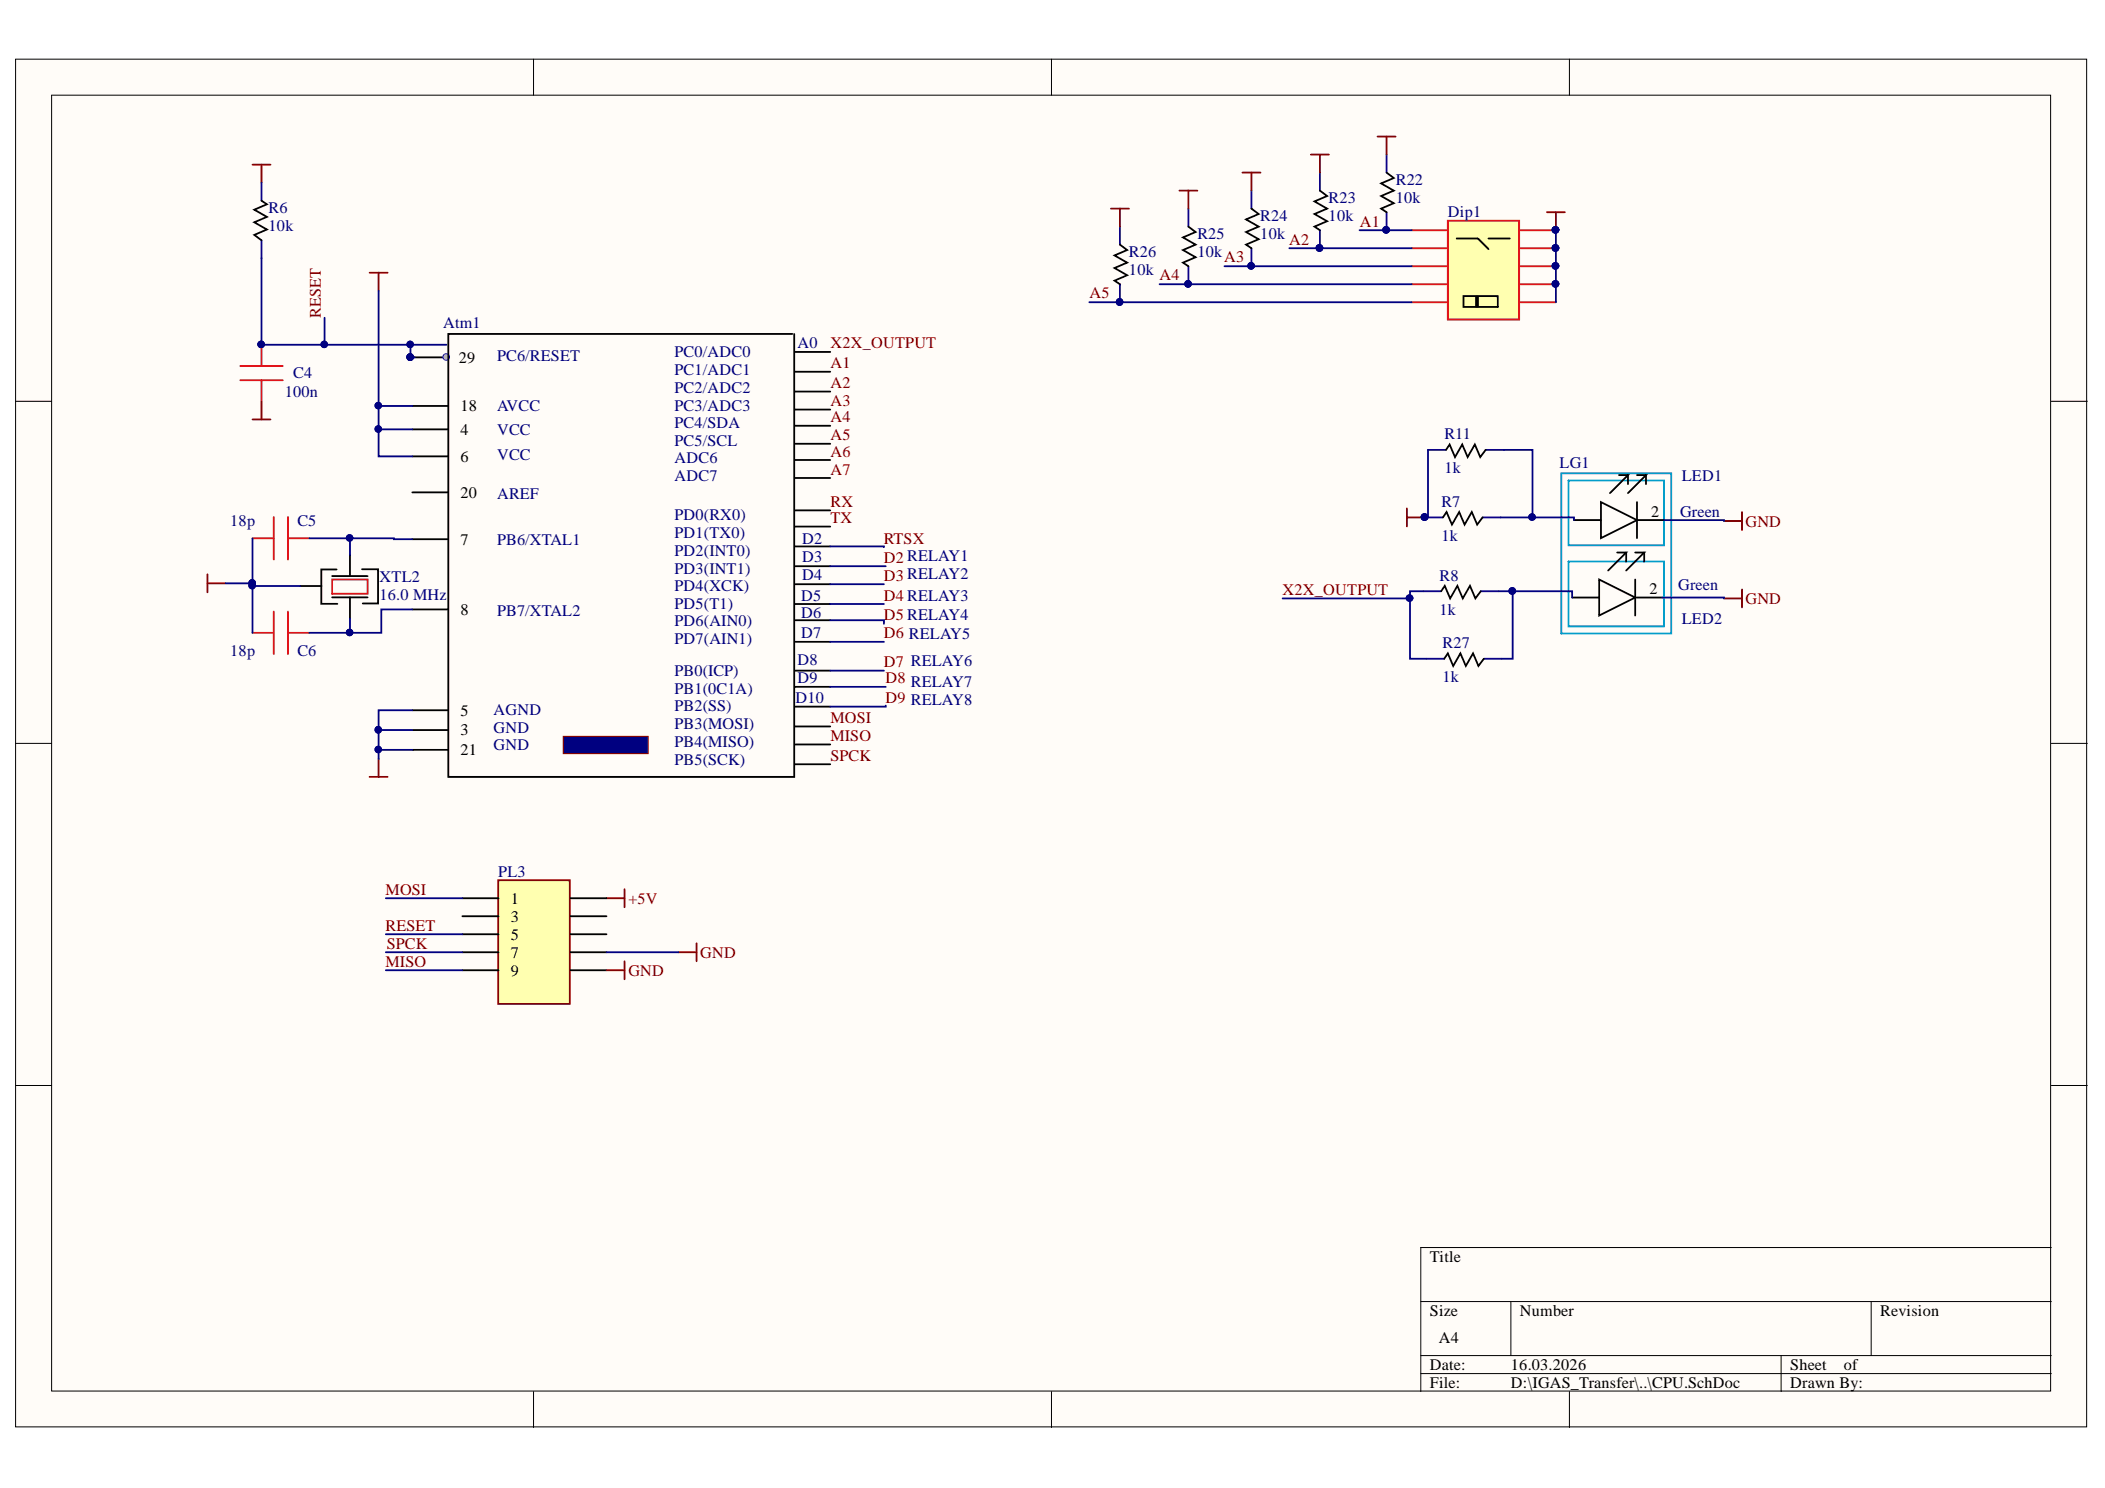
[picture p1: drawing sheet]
<svg xmlns="http://www.w3.org/2000/svg" width="297mm" height="210mm" viewBox="0 0 297 210" stroke-linecap="round" stroke-linejoin="round" font-family="sans-serif">
<defs><g id="words">
<g font-size="2.3" fill="#000080">
<text x="187.5" y="28.7">R23</text>
<text x="197" y="26.1">R22</text>
<text x="197" y="28.7">10k</text>
<text x="37.9" y="30.1">R6</text>
<text x="37.9" y="32.6">10k</text>
<text x="169" y="33.7">R25</text>
<text x="177.8" y="31.2">R24</text>
<text x="177.8" y="33.7">10k</text>
<text x="187.5" y="31.2">10k</text>
<text x="204.3" y="30.6">Dip1</text>
<text x="159.3" y="36.3">R26</text>
<text x="159.3" y="38.8">10k</text>
<text x="169" y="36.3">10k</text>
<text x="62.5" y="46.3">Atm1</text>
<text x="41.4" y="53.3">C4</text>
<text x="70.1" y="50.9">PC6/RESET</text>
<text x="95.2" y="50.4">PC0/ADC0</text>
<text x="95.2" y="52.8">PC1/ADC1</text>
<text x="112.5" y="49.1">A0</text>
<text x="40.2" y="56">100n</text>
<text x="70.1" y="57.9">AVCC</text>
<text x="95.2" y="55.4">PC2/ADC2</text>
<text x="95.2" y="57.9">PC3/ADC3</text>
<text x="70.1" y="61.4">VCC</text>
<text x="70.1" y="64.8">VCC</text>
<text x="95.2" y="60.4">PC4/SDA</text>
<text x="95.2" y="62.9">PC5/SCL</text>
<text x="95.2" y="65.3">ADC6</text>
<text x="203.8" y="62">R11</text>
<text x="70.1" y="70.3">AREF</text>
<text x="95.2" y="67.9">ADC7</text>
<text x="203.4" y="71.5">R7</text>
<text x="203.8" y="66.8">1k</text>
<text x="220.1" y="66">LG1</text>
<text x="237.3" y="67.8">LED1</text>
<text x="32.5" y="74.1">18p</text>
<text x="42" y="74.1">C5</text>
<text x="70.1" y="76.8">PB6/XTAL1</text>
<text x="95.2" y="73.4">PD0(RX0)</text>
<text x="95.2" y="75.9">PD1(TX0)</text>
<text x="113.2" y="76.7">D2</text>
<text x="203.4" y="76.3">1k</text>
<text x="237.1" y="72.9">Green</text>
<text x="53.6" y="82.1">XTL2</text>
<text x="95.2" y="78.4">PD2(INT0)</text>
<text x="95.2" y="80.9">PD3(INT1)</text>
<text x="95.2" y="83.4">PD4(XCK)</text>
<text x="113.2" y="79.2">D3</text>
<text x="113.2" y="81.8">D4</text>
<text x="203.1" y="81.9">R8</text>
<text x="236.8" y="83.3">Green</text>
<text x="53.6" y="84.6">16.0 MHz</text>
<text x="70.1" y="86.9">PB7/XTAL2</text>
<text x="95.2" y="85.9">PD5(T1)</text>
<text x="95.2" y="88.3">PD6(AIN0)</text>
<text x="113" y="84.7">D5</text>
<text x="113" y="87.2">D6</text>
<text x="203.1" y="86.7">1k</text>
<text x="237.3" y="88.1">LED2</text>
<text x="32.5" y="92.6">18p</text>
<text x="42" y="92.6">C6</text>
<text x="95.2" y="90.9">PD7(AIN1)</text>
<text x="95.2" y="95.4">PB0(ICP)</text>
<text x="112.5" y="93.8">D8</text>
<text x="113" y="90">D7</text>
<text x="203.6" y="91.4">R27</text>
<text x="69.6" y="100.9">AGND</text>
<text x="95.2" y="97.9">PB1(0C1A)</text>
<text x="95.2" y="100.4">PB2(SS)</text>
<text x="112.3" y="99.2">D10</text>
<text x="112.5" y="96.4">D9</text>
<text x="203.6" y="96.2">1k</text>
<text x="69.6" y="103.4">GND</text>
<text x="69.6" y="105.8">GND</text>
<text x="91.2" y="104.5" transform="rotate(-180 91.2 104.5)">ATMega328</text>
<text x="95.2" y="102.9">PB3(MOSI)</text>
<text x="95.2" y="105.3">PB4(MISO)</text>
<text x="95.2" y="107.9">PB5(SCK)</text>
<text x="70.3" y="123.7">PL3</text>
</g>
<g font-size="2.3" fill="#800000">
<text x="181.9" y="34.5">A2</text>
<text x="191.9" y="32">A1</text>
<text x="163.6" y="39.6">A4</text>
<text x="172.8" y="37">A3</text>
<text x="45.3" y="44.8" transform="rotate(-90 45.3 44.8)">RESET</text>
<text x="153.7" y="42.1">A5</text>
<text x="117.2" y="49.1">X2X_OUTPUT</text>
<text x="117.2" y="51.9">A1</text>
<text x="117.2" y="59.5">A4</text>
<text x="117.2" y="57.2">A3</text>
<text x="117.2" y="54.7">A2</text>
<text x="117.2" y="62.1">A5</text>
<text x="117.2" y="64.4">A6</text>
<text x="117.2" y="71.5">RX</text>
<text x="117.2" y="67">A7</text>
<text x="117.2" y="73.8">TX</text>
<text x="124.7" y="76.7">RTSX</text>
<text x="246.3" y="74.3">GND</text>
<text x="124.7" y="79.4">D2 RELAY1</text>
<text x="124.7" y="81.9">D3 RELAY2</text>
<text x="181" y="83.9">X2X_OUTPUT</text>
<text x="124.7" y="84.7">D4 RELAY3</text>
<text x="124.7" y="87.5">D5 RELAY4</text>
<text x="246.3" y="85.2">GND</text>
<text x="124.7" y="90">D6 RELAY5</text>
<text x="124.7" y="94.1">D7 RELAY6</text>
<text x="117.2" y="102">MOSI</text>
<text x="125" y="99.2">D9 RELAY8</text>
<text x="125" y="96.4">D8 RELAY7</text>
<text x="117.2" y="104.5">MISO</text>
<text x="117.2" y="107.3">SPCK</text>
<text x="54.4" y="131.3">RESET</text>
<text x="54.4" y="126.2">MOSI</text>
<text x="88.7" y="127.5">+5V</text>
<text x="54.4" y="136.4">MISO</text>
<text x="54.6" y="133.8">SPCK</text>
<text x="88.7" y="137.6">GND</text>
<text x="98.8" y="135.1">GND</text>
</g>
<g font-size="2.3">
<text x="64.7" y="51.1">29</text>
<text x="65" y="58">18</text>
<text x="65" y="65.2">6</text>
<text x="65" y="61.4">4</text>
<text x="65" y="70.3">20</text>
<text x="65" y="76.8">7</text>
<text x="233" y="72.9">2</text>
<text x="232.8" y="83.8">2</text>
<text x="65" y="86.7">8</text>
<text x="65" y="100.9">5</text>
<text x="65" y="106.5">21</text>
<text x="65" y="103.7">3</text>
<text x="72.1" y="127.5">1</text>
<text x="72.1" y="130">3</text>
<text x="72.1" y="132.6">5</text>
<text x="72.1" y="135.1">7</text>
<text x="72.1" y="137.6">9</text>
<text x="201.8" y="178">Title</text>
<text x="201.8" y="185.7">Size</text>
<text x="214.5" y="185.7">Number</text>
<text x="265.3" y="185.7">Revision</text>
<text x="203.1" y="189.5">A4</text>
<text x="201.8" y="193.3">Date:</text>
<text x="201.8" y="195.8">File:</text>
<text x="213.2" y="193.3">16.03.2026</text>
<text x="213.2" y="195.8">D:\IGAS_Transfer\..\CPU.SchDoc</text>
<text x="252.6" y="193.3">Sheet</text>
<text x="252.6" y="195.8">Drawn By:</text>
<text x="260.2" y="193.3">of</text>
</g>
</g></defs>
<g fill="#fffcf8" stroke="#000" stroke-width=".14">
<path d="M2.2 8.3h292.2v193h-292.2z"/>
<path d="M7.3 13.4h282.1v182.8h-282.1z"/>
</g>
<g fill="none" stroke="#000" stroke-width=".14">
<path d="M75.3 8.3v5.1M148.4 8.3v5.1M221.5 8.3v5.1M2.2 56.6h5.1M289.5 56.6h5.1M2.2 104.9h5.1M289.5 104.9h5.1M2.2 153.1h5.1M289.5 153.1h5.1M289.5 176h-89v20.3M75.3 196.3v5.1M148.4 196.3v5.1"/>
<path d="M200.5 183.6h89M200.5 191.2h89M200.5 193.8h89M213.2 183.6v7.6M221.5 196.3v5.1M251.3 191.2v5.1M264 183.6v7.6"/>
</g>
<path d="M35.6 75.9h3M38.6 72.9v6M40.6 72.9v6M40.6 75.9h3M35.6 89.3h3M38.6 86.3v6M40.6 86.3v6M40.6 89.3h3" fill="none" stroke="#ee0e22" stroke-width=".25"/>
<path d="M29.3 81v2.6M29.3 82.3h2.5M52.2 109.6h2.5M53.4 107v2.6" fill="none" stroke="#800000" stroke-width=".25"/>
<g fill="none" stroke="#000" stroke-width=".25">
<path d="M57.9 50.4h5M58.2 57.3h5M112.1 49.6h5.1M112.1 52.4h5.1M112.1 55.2h5.1M112.1 57.8h5.1M58.2 76.1h5M58.2 69.5h5M58.2 64.4h5M58.2 60.6h5M112.1 72h5.1M112.1 74.3h5.1"/>
<path d="M112.1 77.1h5.1M112.1 79.9h5.1M112.1 64.9h5.1M112.1 60.1h5.1M112.1 62.6h5.1M112.1 67.4h5.1M58.2 86h5M112.1 96.9h5.1M112.1 99.7h5.1M112.1 94.6h5.1M112.1 87.5h5.1M112.1 82.4h5.1"/>
<path d="M112.1 85.2h5.1M112.1 90.5h5.1M58.2 105.8h5M58.2 103h5M58.2 100.2h5M112.1 102.5h5.1M112.1 105h5.1M112.1 107.8h5.1"/>
</g>
<circle cx="57.9" cy="50.4" r=".46" fill="#000080" stroke="#000080" stroke-width=".14"/>
<circle cx="63" cy="50.4" r=".46" fill="#c0c0c0" stroke="#00f" stroke-width=".14"/>
<path d="M111.8 47.1h-48.5v62.5h48.8v-62.5" fill="none" stroke="#000" stroke-width=".25"/>
<circle cx="57.9" cy="50.4" r=".46" fill="#000080" stroke="#000080" stroke-width=".14"/>
<path d="M79.5 103.9h12v2.4h-12z" fill="#000080" stroke="#800000" stroke-width=".14"/>
<path d="M33.9 51.6h6M33.9 53.6h6M36.9 48.6v3M36.9 53.6v3M46.9 81.8h5v2h-5z" fill="none" stroke="#ee0e22" stroke-width=".25"/>
<g fill="#000080" stroke="#000080" stroke-width=".14">
<circle cx="36.8" cy="48.6" r=".46"/>
<circle cx="201" cy="72.9" r=".46"/>
</g>
<g fill="none" stroke="#800000" stroke-width=".25">
<path d="M35.6 23.2h2.6M36.9 23.2v2.6M52.2 38.5h2.5M53.4 38.5v2.5M35.6 59.2h2.6M36.9 56.6v2.6M198.5 71.7v2.6M198.5 73h2.6M243.3 73.5h2.5M245.8 72.2v2.6M243.3 84.4h2.5M245.8 83.1v2.6"/>
<path d="M85.6 126.7h2.5M88.1 125.4v2.6"/>
</g>
<path d="M36.9 28.3l.8 .5-1.8 .8 1.8 1-1.8 .8 1.8 1-1.8 .7 1 .8M49.4 78.3v3M203.6 73l.5-.8 .8 1.8 1-1.8 .8 1.8 1-1.8 .7 1.8 .8-1M42.4 82.7h3M46.9 81.3h5M46.9 84.3h5M47.5 80.3h-2.2v4.9h2.3M49.4 84.3v3M51.1 80.3h2.2v4.8h-2.1M203.4 83.4l.5-.8 .7 1.8 1.1-1.8 .7 1.8 1-1.8 .8 1.8 .8-1" fill="none" stroke="#000" stroke-width=".25"/>
<path d="M36.9 25.8v2.5M36.9 33.9v2.5M201.1 73h2.5M209.2 73h2.6M200.8 83.4h2.6M209 83.4h2.5" fill="none" stroke="#0c0087" stroke-width=".25"/>
<path d="M204.3 31.1h10.1v14h-10.1z" fill="#ffffb0" stroke="#f00" stroke-width=".25"/>
<path d="M199.2 37.6h5.1M199.2 35h5.1M199.2 32.5h5.1M214.5 37.6h5.1M214.5 35h5.1M214.5 32.5h5.1M199.2 42.6h5.1M199.2 40.1h5.1M214.5 42.6h5.1M214.5 40.1h5.1" fill="none" stroke="#f00" stroke-width=".25"/>
<g fill="#000080" stroke="#000080" stroke-width=".14">
<circle cx="219.5" cy="40" r=".46"/>
<circle cx="219.5" cy="37.5" r=".46"/>
<circle cx="219.5" cy="35" r=".47"/>
<circle cx="219.5" cy="32.4" r=".46"/>
<circle cx="158" cy="42.6" r=".46"/>
<circle cx="167.6" cy="40" r=".46"/>
<circle cx="176.5" cy="37.5" r=".46"/>
<circle cx="186.2" cy="35" r=".47"/>
<circle cx="195.6" cy="32.4" r=".46"/>
</g>
<path d="M158 34.5l1.1 .8-1.8 .7 1.8 1-1.8 .8 1.8 1-1.8 .8 .7 .5M167.7 32l1 .7-1.8 .8 1.8 1-1.8 .8 1.8 1-1.8 .7 .8 .6M176.6 29.4l1 .8-1.8 .8 1.8 1-1.8 .7 1.8 1-1.8 .8 .8 .5M186.3 26.9l1 .8-1.8 .7 1.8 1-1.8 .8 1.8 1-1.8 .8 .8 .5M195.7 24.3l1 .8-1.8 .8 1.8 1-1.8 .8 1.8 1-1.8 .7 .8 .5M205.5 33.6h3l1.5 1.5M210 33.6h3M206.5 41.8h4.8v1.5h-4.8zM208.3 41.8v1.5M208.5 41.8v1.5M204 63.5l.6-.8 .7 1.8 1-1.8 .8 1.8 1-1.8 .8 1.8 .7-1M203.8 92.9l.5-.7 .8 1.7 1-1.7 .7 1.7 1.1-1.7 .7 1.7 .8-1" fill="none" stroke="#000" stroke-width=".25"/>
<path d="M194.4 19.3h2.5M195.7 19.3v2.5M156.8 29.4h2.5M158 29.4v2.6M166.4 26.9h2.6M167.7 26.9v2.5M175.3 24.3h2.6M176.6 24.3v2.6M185 21.8h2.5M186.3 21.8v2.5M218.3 29.9h2.5M219.6 29.9v2.6" fill="none" stroke="#800000" stroke-width=".25"/>
<g fill="none" stroke="#0c0087" stroke-width=".25">
<path d="M158 32v2.5M167.7 29.4v2.6M167.7 37.6v2.5M176.6 26.9v2.5M176.6 35v2.6M186.3 24.3v2.6M186.3 32.5v2.5M195.7 21.8v2.5M195.7 29.9v2.6M158 40.1v2.5M201.5 63.5h2.5M209.6 63.5h2.6"/>
<path d="M201.3 92.9h2.5M209.4 92.9h2.5"/>
</g>
<path d="M70.3 124.2h10.1v17.4h-10.1z" fill="#ffffb0" stroke="#800000" stroke-width=".25"/>
<g fill="none" stroke="#000" stroke-width=".25">
<path d="M222.1 73.4h3.8M225.9 70.8l5.1 2.6-5.1 2.5zM228.2 77.9h1.3l-2.6 2.6M228.5 67h1.2l-2.5 2.6M229.5 77.9v1.3M229.7 67v1.3M230.7 77.9h1.3l-2.5 2.6M231 67h1.3l-2.6 2.6M231 73.4h3.8M231 70.8v5.1M232 77.9v1.3M232.3 67v1.3"/>
<path d="M221.8 84.3h3.9M225.7 81.8l5 2.5-5 2.5zM230.7 84.3h3.9M230.7 81.8v5M65.2 126.7h5.1M65.2 129.2h5.1M65.2 131.8h5.1M65.2 134.3h5.1M65.2 136.9h5.1M80.5 126.7h5.1M80.5 129.2h5.1M80.5 131.8h5.1"/>
<path d="M80.5 134.3h5.1M80.5 136.9h5.1"/>
</g>
<path d="M85.6 136.9h2.5M88.1 135.6v2.5M95.8 134.3h2.5M98.3 133.1v2.5" fill="none" stroke="#800000" stroke-width=".25"/>
<path d="M220.3 66.8h15.5v22.6h-15.5zM221.3 67.8h13.5v9.1h-13.5zM221.3 79.2h13.5v9.2h-13.5z" fill="none" stroke="#009cca" stroke-width=".25"/>
<g fill="none" stroke="#000080" stroke-width=".25">
<path d="M36.9 36.4v12.2h26.1M172.8 37.6h26.4M181.9 35h17.3M191.8 32.5h7.4M219.6 32.5v10.1M45.8 44.8v3.8M53.4 41v16.3M57.9 48.6v1.8h.7M58.2 57.3h-4.8v3.3M153.7 42.6h45.5M163.6 40.1h35.6M35.6 75.9v6.4"/>
<path d="M43.6 75.9h5.8M58.2 76.1h-2.6v-.2h-6.2v2.4M58.2 60.6h-4.8v3.8h4.8M117.2 77.1h7.5v.1M117.2 79.9h7.8M201.5 63.5v9.5h-.4M211.8 73h10.3v.4M212.2 63.5h4.1v9.5M234.8 73.4h8.5v.1M31.8 82.3h3.8M35.6 82.3v.4h6.8M35.6 82.7v6.6"/>
<path d="M49.4 87.3v2h-5.8M58.2 86h-4.4v3.3h-4.4M117.2 87.5h7.5v.5M117.2 96.9h7.8M117.2 94.6h7.5M117.2 90.5h7.5M117.2 85.2h7.5M117.2 82.4h7.5M125 99.5v.2h-7.8M199 84.4v8.5h2.3M200.8 83.4h-1.8v1h-18M211.5 83.4h2v9.5h-1.6"/>
<path d="M213.5 83.4h8.3v.9M234.6 84.3h8.7v.1M53.4 103v2.8M58.2 105.8h-4.8v1.2M58.2 100.2h-4.8v2.8h4.8M54.4 126.7h10.8M54.4 131.8h10.8M54.4 134.3h10.8M54.4 136.9h10.8M85.6 134.3h10.2"/>
</g>
<g fill="#000080" stroke="#000080" stroke-width=".14">
<circle cx="53.4" cy="57.2" r=".46"/>
<circle cx="45.7" cy="48.6" r=".46"/>
<circle cx="53.4" cy="105.7" r=".46"/>
<circle cx="53.4" cy="102.9" r=".46"/>
<circle cx="57.9" cy="48.6" r=".46"/>
<circle cx="57.9" cy="50.4" r=".46"/>
<circle cx="35.6" cy="82.2" r=".46"/>
<circle cx="49.3" cy="75.9" r=".46"/>
<circle cx="35.6" cy="82.6" r=".46"/>
<circle cx="198.9" cy="84.4" r=".46"/>
<circle cx="49.3" cy="89.2" r=".46"/>
<circle cx="195.6" cy="32.4" r=".46"/>
<circle cx="186.2" cy="35" r=".47"/>
<circle cx="176.5" cy="37.5" r=".46"/>
<circle cx="167.6" cy="40" r=".46"/>
<circle cx="158" cy="42.6" r=".46"/>
<circle cx="219.5" cy="32.4" r=".46"/>
<circle cx="219.5" cy="35" r=".47"/>
<circle cx="219.5" cy="37.5" r=".46"/>
<circle cx="219.5" cy="40" r=".46"/>
<circle cx="201" cy="72.9" r=".46"/>
<circle cx="36.8" cy="48.6" r=".46"/>
<circle cx="53.4" cy="60.5" r=".46"/>
<circle cx="213.4" cy="83.4" r=".47"/>
<circle cx="216.2" cy="72.9" r=".46"/>
</g>
<use href="#words"/>
</svg>
